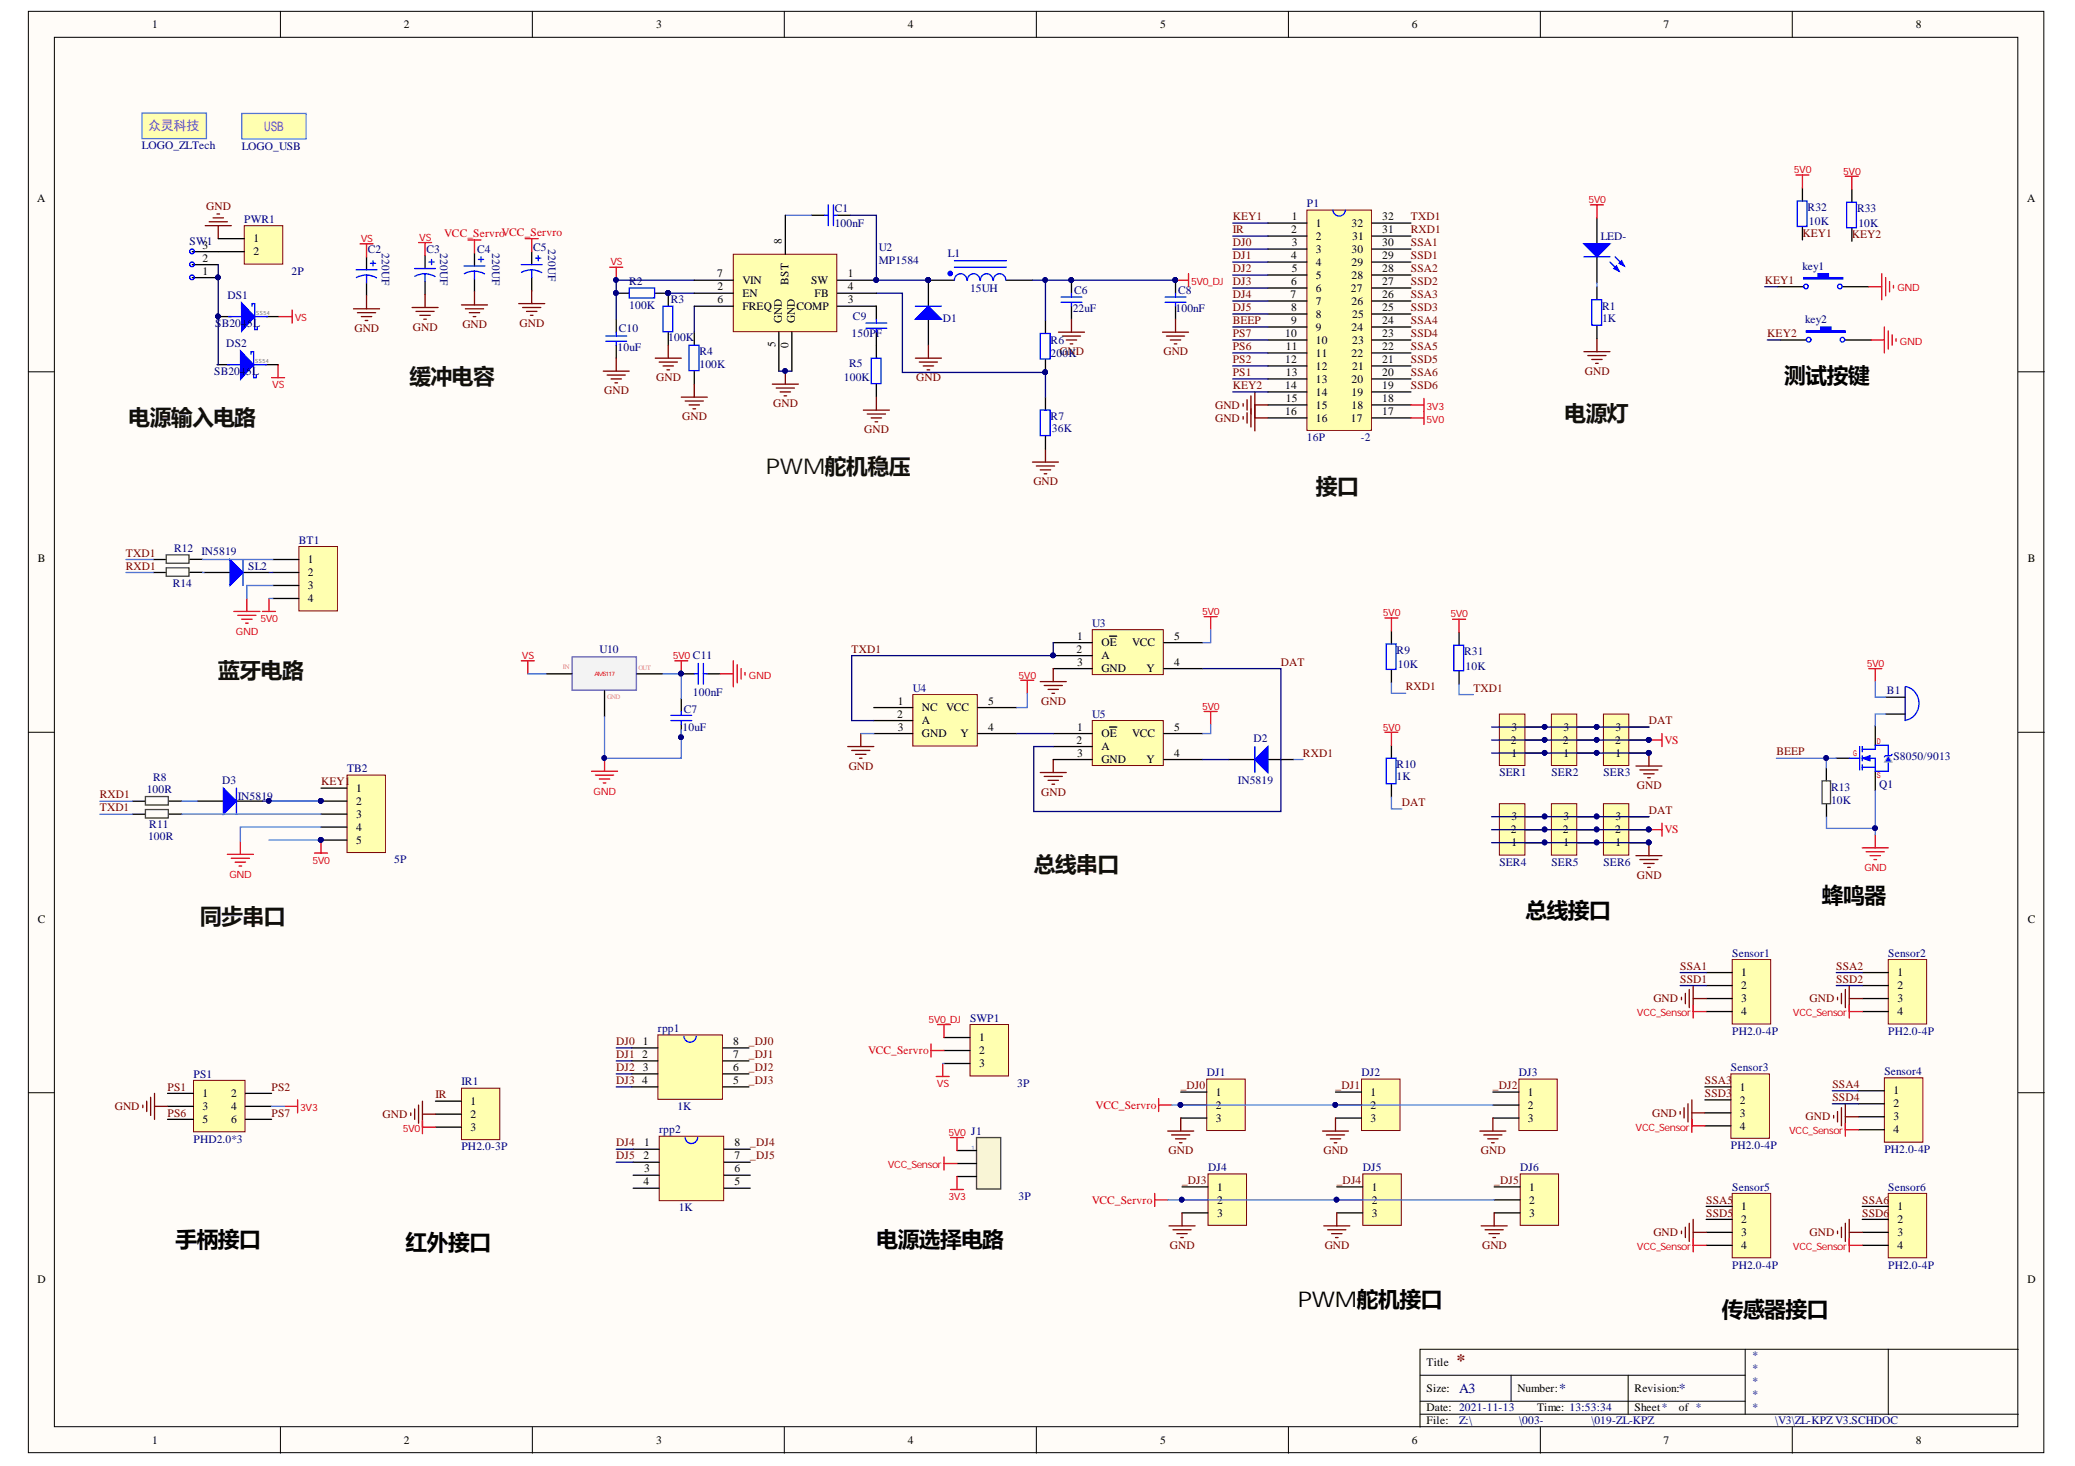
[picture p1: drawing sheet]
<svg xmlns="http://www.w3.org/2000/svg" width="297mm" height="210mm" viewBox="0 0 297 210" stroke-linecap="round" stroke-linejoin="round" font-family="sans-serif">
<defs><g id="words">
<g font-size="3.1" fill="#110f0a">
<text x="58.6" y="55.1">缓冲电容</text>
<text x="18.4" y="60.8">电源输入电路</text>
<text x="223.9" y="60.3">电源灯</text>
<text x="109.6" y="67.9">PWM舵机稳压</text>
<text x="188.4" y="70.7">接口</text>
<text x="31.2" y="97.1">蓝牙电路</text>
<text x="148" y="124.8">总线串口</text>
<text x="28.6" y="132.2">同步串口</text>
</g>
<g font-size="3.1">
<text x="255.4" y="54.9">测试按键</text>
<text x="218.4" y="131.5">总线接口</text>
<text x="260.8" y="129.3">蜂鸣器</text>
<text x="25.1" y="178.5">手柄接口</text>
<text x="58.1" y="178.9">红外接口</text>
<text x="125.5" y="178.5">电源选择电路</text>
<text x="185.8" y="187.1">PWM舵机接口</text>
<text x="246.5" y="188.6">传感器接口</text>
</g>
<text font-size="2.5" fill="#800000" x="208.5" y="195.6">*</text>
<g font-size="2" fill="#000080">
<text x="208.9" y="199.5">A3</text>
<text x="223.2" y="199.5">*</text>
<text x="240.3" y="199.5">*</text>
</g>
<text font-size="1.9" fill="#90f" x="21.2" y="18.7">众灵科技</text>
<g font-size="1.6">
<text x="21.8" y="4">1</text>
<text x="57.8" y="4">2</text>
<text x="93.9" y="4">3</text>
<text x="129.9" y="4">4</text>
<text x="166.1" y="4">5</text>
<text x="202.1" y="4">6</text>
<text x="238.1" y="4">7</text>
<text x="274.2" y="4">8</text>
<text x="5.3" y="28.9">A</text>
<text x="290.2" y="28.9">A</text>
<text x="29" y="35.6">3</text>
<text x="36.3" y="34.7">1</text>
<text x="111.9" y="34.9" transform="rotate(-90 111.9 34.9)">8</text>
<text x="184.8" y="33.4">2</text>
<text x="184.9" y="31.5">1</text>
<text x="184.9" y="35.3">3</text>
<text x="188.4" y="32.5">1</text>
<text x="188.4" y="34.3">2</text>
<text x="193.5" y="32.5">32</text>
<text x="193.6" y="34.3">31</text>
<text x="197.9" y="35.3">30</text>
<text x="197.9" y="33.4">31</text>
<text x="197.9" y="31.5">32</text>
<text x="29" y="39.3">1</text>
<text x="29" y="37.5">2</text>
<text x="36.3" y="36.6">2</text>
<text x="102.6" y="39.7">7</text>
<text x="102.7" y="41.6">2</text>
<text x="106.3" y="40.7">VIN</text>
<text x="112.9" y="40.8" transform="rotate(-90 112.9 40.8)">BST</text>
<text x="116.1" y="40.7">SW</text>
<text x="121.4" y="39.7">1</text>
<text x="121.4" y="41.6">4</text>
<text x="184.8" y="37.1">4</text>
<text x="184.8" y="40.8">6</text>
<text x="184.9" y="39">5</text>
<text x="188.4" y="36.2">3</text>
<text x="188.4" y="38">4</text>
<text x="188.4" y="39.9">5</text>
<text x="188.4" y="41.8">6</text>
<text x="193.4" y="41.8">27</text>
<text x="193.5" y="39.9">28</text>
<text x="193.5" y="38">29</text>
<text x="193.5" y="36.2">30</text>
<text x="197.9" y="40.8">27</text>
<text x="197.9" y="39">28</text>
<text x="197.9" y="37.1">29</text>
<text x="102.7" y="43.4">6</text>
<text x="106.3" y="42.5">EN</text>
<text x="106.3" y="44.4">FREQ</text>
<text x="111.9" y="46.3" transform="rotate(-90 111.9 46.3)">GND</text>
<text x="113.8" y="46.3" transform="rotate(-90 113.8 46.3)">GND</text>
<text x="114" y="44.4">COMP</text>
<text x="116.6" y="42.5">FB</text>
<text x="121.4" y="43.4">3</text>
<text x="184.8" y="42.7">7</text>
<text x="184.8" y="44.6">8</text>
<text x="184.8" y="46.4">9</text>
<text x="188.4" y="43.6">7</text>
<text x="188.4" y="45.5">8</text>
<text x="188.4" y="47.3">9</text>
<text x="193.5" y="47.3">24</text>
<text x="193.5" y="43.6">26</text>
<text x="193.6" y="45.5">25</text>
<text x="197.9" y="46.4">24</text>
<text x="197.9" y="44.6">25</text>
<text x="197.9" y="42.7">26</text>
<text x="111" y="49.7" transform="rotate(-90 111 49.7)">5</text>
<text x="112.9" y="49.8" transform="rotate(-90 112.9 49.8)">0</text>
<text x="184" y="48.3">10</text>
<text x="184" y="52">12</text>
<text x="184.1" y="50.1">11</text>
<text x="184.1" y="53.9">13</text>
<text x="188.4" y="49.2">10</text>
<text x="188.4" y="51.1">11</text>
<text x="188.4" y="52.9">12</text>
<text x="193.5" y="51.1">22</text>
<text x="193.6" y="52.9">21</text>
<text x="193.6" y="49.2">23</text>
<text x="197.9" y="53.9">20</text>
<text x="197.9" y="52">21</text>
<text x="197.9" y="50.1">22</text>
<text x="197.9" y="48.3">23</text>
<text x="184" y="55.7">14</text>
<text x="184" y="59.4">16</text>
<text x="184.1" y="57.6">15</text>
<text x="188.4" y="54.8">13</text>
<text x="188.4" y="56.6">14</text>
<text x="188.4" y="58.5">15</text>
<text x="193.5" y="58.5">18</text>
<text x="193.5" y="56.6">19</text>
<text x="193.5" y="54.8">20</text>
<text x="197.9" y="59.4">17</text>
<text x="197.9" y="57.6">18</text>
<text x="197.9" y="55.7">19</text>
<text x="188.4" y="60.4">16</text>
<text x="193.4" y="60.4">17</text>
<text x="5.4" y="80.5">B</text>
<text x="44.1" y="80.6">1</text>
<text x="44.1" y="82.5">2</text>
<text x="290.3" y="80.5">B</text>
<text x="44.1" y="84.4">3</text>
<text x="44.1" y="86.2">4</text>
<text x="154.1" y="93.5">2</text>
<text x="154.2" y="91.6">1</text>
<text x="154.2" y="95.3">3</text>
<text x="157.7" y="92.5">OE</text>
<text x="157.7" y="94.4">A</text>
<text x="162.1" y="92.5">VCC</text>
<text x="168.1" y="91.6">5</text>
<text x="168.1" y="95.3">4</text>
<text x="128.5" y="100.9">1</text>
<text x="132" y="101.8">NC</text>
<text x="135.5" y="101.8">VCC</text>
<text x="141.5" y="100.9">5</text>
<text x="157.7" y="96.3">GND</text>
<text x="164.1" y="96.3">Y</text>
<text x="128.4" y="102.8">2</text>
<text x="128.5" y="104.6">3</text>
<text x="132" y="103.7">A</text>
<text x="132" y="105.6">GND</text>
<text x="137.5" y="105.6">Y</text>
<text x="141.5" y="104.6">4</text>
<text x="154.1" y="106.5">2</text>
<text x="154.2" y="104.6">1</text>
<text x="157.7" y="105.6">OE</text>
<text x="157.7" y="107.4">A</text>
<text x="162.1" y="105.6">VCC</text>
<text x="168.1" y="104.6">5</text>
<text x="216.3" y="106.5">2</text>
<text x="216.4" y="104.6">3</text>
<text x="223.7" y="106.5">2</text>
<text x="223.8" y="104.6">3</text>
<text x="231.2" y="106.5">2</text>
<text x="231.3" y="104.6">3</text>
<text x="51" y="113.4">1</text>
<text x="154.2" y="108.4">3</text>
<text x="157.7" y="109.3">GND</text>
<text x="164.1" y="109.3">Y</text>
<text x="168.1" y="108.4">4</text>
<text x="216.4" y="108.4">1</text>
<text x="223.8" y="108.4">1</text>
<text x="231.3" y="108.4">1</text>
<text x="51" y="115.2">2</text>
<text x="51" y="117.1">3</text>
<text x="51" y="119">4</text>
<text x="216.3" y="119.3">2</text>
<text x="216.4" y="117.5">3</text>
<text x="223.7" y="119.3">2</text>
<text x="223.8" y="117.5">3</text>
<text x="231.2" y="119.3">2</text>
<text x="231.3" y="117.5">3</text>
<text x="51" y="120.8">5</text>
<text x="216.4" y="121.2">1</text>
<text x="223.8" y="121.2">1</text>
<text x="231.3" y="121.2">1</text>
<text x="5.4" y="132.1">C</text>
<text x="290.3" y="132.1">C</text>
<text x="249.3" y="139.8">1</text>
<text x="249.3" y="141.6">2</text>
<text x="249.3" y="143.5">3</text>
<text x="271.6" y="139.8">1</text>
<text x="271.6" y="141.6">2</text>
<text x="271.6" y="143.5">3</text>
<text x="92" y="149.6">1</text>
<text x="105" y="149.6">8</text>
<text x="140.2" y="149.1">1</text>
<text x="249.3" y="145.4">4</text>
<text x="271.6" y="145.4">4</text>
<text x="91.9" y="151.5">2</text>
<text x="91.9" y="155.2">4</text>
<text x="92" y="153.4">3</text>
<text x="105" y="155.2">5</text>
<text x="105" y="153.4">6</text>
<text x="105" y="151.5">7</text>
<text x="140.2" y="150.9">2</text>
<text x="140.2" y="152.8">3</text>
<text x="29" y="157.1">1</text>
<text x="29" y="158.9">3</text>
<text x="29" y="160.8">5</text>
<text x="33.1" y="157.1">2</text>
<text x="33.1" y="158.9">4</text>
<text x="33.1" y="160.8">6</text>
<text x="67.4" y="158.2">1</text>
<text x="67.4" y="160.1">2</text>
<text x="67.4" y="161.9">3</text>
<text x="174" y="156.9">1</text>
<text x="174" y="158.8">2</text>
<text x="174" y="160.6">3</text>
<text x="196.2" y="156.9">1</text>
<text x="196.2" y="158.8">2</text>
<text x="196.2" y="160.6">3</text>
<text x="218.7" y="156.9">1</text>
<text x="218.7" y="158.8">2</text>
<text x="218.7" y="160.6">3</text>
<text x="249.1" y="156.1">1</text>
<text x="249.1" y="158">2</text>
<text x="249.1" y="159.9">3</text>
<text x="249.1" y="161.7">4</text>
<text x="271.1" y="156.7">1</text>
<text x="271.1" y="158.6">2</text>
<text x="271.1" y="160.4">3</text>
<text x="92.1" y="166">2</text>
<text x="92.2" y="164.1">1</text>
<text x="92.2" y="167.9">3</text>
<text x="105.2" y="167.9">6</text>
<text x="105.2" y="166">7</text>
<text x="105.2" y="164.1">8</text>
<text x="271.1" y="162.3">4</text>
<text x="92.1" y="169.7">4</text>
<text x="105.2" y="169.7">5</text>
<text x="174.2" y="170.5">1</text>
<text x="174.2" y="172.3">2</text>
<text x="196.4" y="170.5">1</text>
<text x="196.4" y="172.3">2</text>
<text x="218.9" y="170.5">1</text>
<text x="218.9" y="172.3">2</text>
<text x="249.3" y="173.3">1</text>
<text x="271.6" y="173.3">1</text>
<text x="174.2" y="174.2">3</text>
<text x="196.4" y="174.2">3</text>
<text x="218.9" y="174.2">3</text>
<text x="249.3" y="175.1">2</text>
<text x="249.3" y="177">3</text>
<text x="249.3" y="178.8">4</text>
<text x="271.6" y="175.1">2</text>
<text x="271.6" y="177">3</text>
<text x="271.6" y="178.8">4</text>
<text x="5.4" y="183.7">D</text>
<text x="290.2" y="183.7">D</text>
<text x="204.2" y="195.6">Title</text>
<text x="204.2" y="199.3">Size:</text>
<text x="204.2" y="202.1">Date: 2021-11-13</text>
<text x="204.2" y="203.9">File:</text>
<text x="217.2" y="199.3">Number:</text>
<text x="220" y="202.1">Time: 13:53:34</text>
<text x="234" y="199.3">Revision:</text>
<text x="234" y="202.1">Sheet*</text>
<text x="240.3" y="202.1">of *</text>
<text x="21.8" y="206.7">1</text>
<text x="57.8" y="206.7">2</text>
<text x="93.9" y="206.7">3</text>
<text x="129.9" y="206.7">4</text>
<text x="166.1" y="206.7">5</text>
<text x="202.1" y="206.7">6</text>
<text x="238.1" y="206.7">7</text>
<text x="274.2" y="206.7">8</text>
</g>
<g font-size="1.6" fill="#000080">
<text x="20.3" y="21.4">LOGO_ZLTech</text>
<text x="34.6" y="21.4">LOGO_USB</text>
<text x="187.1" y="29.7">P1</text>
<text x="27.1" y="35.1">SW1</text>
<text x="35" y="31.9">PWR1</text>
<text x="78.5" y="35.7" transform="rotate(90 78.5 35.7)">220UF</text>
<text x="119.5" y="30.4">C1</text>
<text x="119.5" y="32.5">100nF</text>
<text x="229.2" y="34.3">LED-</text>
<text x="258.8" y="30.2">R32</text>
<text x="259" y="32.3">10K</text>
<text x="265.8" y="30.4">R33</text>
<text x="266" y="32.5">10K</text>
<text x="41.7" y="39.3">2P</text>
<text x="52.7" y="36.2">C2</text>
<text x="54.6" y="36.2" transform="rotate(90 54.6 36.2)">220UF</text>
<text x="61" y="36.2">C3</text>
<text x="63" y="36.2" transform="rotate(90 63 36.2)">220UF</text>
<text x="68.3" y="36.2">C4</text>
<text x="70.5" y="36.2" transform="rotate(90 70.5 36.2)">220UF</text>
<text x="76.3" y="36">C5</text>
<text x="90.1" y="40.8">R2</text>
<text x="125.8" y="36">U2</text>
<text x="125.8" y="37.9">MP1584</text>
<text x="135.7" y="36.7">L1</text>
<text x="138.9" y="41.8">15UH</text>
<text x="258" y="38.6">key1</text>
<text x="30.8" y="46.9">S</text>
<text x="31.7" y="46.9">B2045L</text>
<text x="32.5" y="42.8">DS1</text>
<text x="88.6" y="47.5">C10</text>
<text x="90.1" y="44.2">100K</text>
<text x="96" y="43.4">R3</text>
<text x="122.1" y="45.9">C9</text>
<text x="134.9" y="46">D1</text>
<text x="153.6" y="44.7">22uF</text>
<text x="153.8" y="42.1">C6</text>
<text x="168.3" y="44.7">100nF</text>
<text x="168.6" y="42.1">C8</text>
<text x="229.3" y="44.4">R1</text>
<text x="229.3" y="46">1K</text>
<text x="258.4" y="46.2">key2</text>
<text x="30.7" y="53.7">SB2045L</text>
<text x="32.4" y="49.7">DS2</text>
<text x="88.4" y="50.3">10uF</text>
<text x="95.7" y="48.8">100K</text>
<text x="100.1" y="52.7">100K</text>
<text x="100.1" y="50.9">R4</text>
<text x="121.5" y="52.6">R5</text>
<text x="121.9" y="48.3">150PF</text>
<text x="150.4" y="49.2">R6</text>
<text x="150.4" y="51.1">20GND</text>
<text x="152.1" y="51.1">0K</text>
<text x="120.8" y="54.6">100K</text>
<text x="150.4" y="60.2">R7</text>
<text x="150.6" y="61.9">36K</text>
<text x="187.1" y="63.2">16P</text>
<text x="194.8" y="63.2">-2</text>
<text x="42.8" y="77.8">BT1</text>
<text x="24.7" y="84">R14</text>
<text x="24.9" y="79">R12</text>
<text x="28.8" y="79.5">IN5819</text>
<text x="35.5" y="81.6">SL2</text>
<text x="156.4" y="89.8">U3</text>
<text x="85.8" y="93.5">U10</text>
<text x="99.2" y="94.4">C11</text>
<text x="199.9" y="93.7">R9</text>
<text x="200.1" y="95.7">10K</text>
<text x="209.6" y="93.8">R31</text>
<text x="209.8" y="95.9">10K</text>
<text x="99.2" y="99.6">100nF</text>
<text x="130.7" y="99.1">U4</text>
<text x="270.1" y="99.4">B1</text>
<text x="97.7" y="104.6">10uF</text>
<text x="97.9" y="102">C7</text>
<text x="156.4" y="102.8">U5</text>
<text x="179.4" y="106.3">D2</text>
<text x="21" y="113.6">100R</text>
<text x="21.9" y="111.9">R8</text>
<text x="31.8" y="112.3">D3</text>
<text x="49.7" y="110.6">TB2</text>
<text x="177.2" y="112.3">IN5819</text>
<text x="199.9" y="110">R10</text>
<text x="199.9" y="111.7">1K</text>
<text x="214.6" y="111.1">SER1</text>
<text x="222.1" y="111.1">SER2</text>
<text x="229.5" y="111.1">SER3</text>
<text x="262.1" y="113.3">R13</text>
<text x="269" y="112.8">Q1</text>
<text x="271.1" y="108.8">S8050/9013</text>
<text x="21.4" y="118.6">R11</text>
<text x="34" y="114.5">IN5819</text>
<text x="262.1" y="115.1">10K</text>
<text x="21.2" y="120.3">100R</text>
<text x="56.4" y="123.6">5P</text>
<text x="214.6" y="124">SER4</text>
<text x="222.1" y="124">SER5</text>
<text x="229.5" y="124">SER6</text>
<text x="248" y="137">Sensor1</text>
<text x="270.3" y="137">Sensor2</text>
<text x="94.2" y="147.8">rpp1</text>
<text x="138.9" y="146.3">SWP1</text>
<text x="248" y="148.2">PH2.0-4P</text>
<text x="270.3" y="148.2">PH2.0-4P</text>
<text x="27.7" y="154.3">PS1</text>
<text x="66.1" y="155.4">IR1</text>
<text x="145.6" y="155.6">3P</text>
<text x="172.7" y="154.1">DJ1</text>
<text x="194.9" y="154.1">DJ2</text>
<text x="217.4" y="154.1">DJ3</text>
<text x="247.8" y="153.4">Sensor3</text>
<text x="269.7" y="153.9">Sensor4</text>
<text x="97" y="158.9">1K</text>
<text x="27.7" y="163.6">PHD2.0*3</text>
<text x="66.1" y="164.7">PH2.0-3P</text>
<text x="94.4" y="162.3">rpp2</text>
<text x="139" y="162.5">J1</text>
<text x="172.9" y="167.7">DJ4</text>
<text x="195.1" y="167.7">DJ5</text>
<text x="217.6" y="167.7">DJ6</text>
<text x="247.8" y="164.5">PH2.0-4P</text>
<text x="269.7" y="165.1">PH2.0-4P</text>
<text x="97.2" y="173.4">1K</text>
<text x="145.8" y="171.8">3P</text>
<text x="248" y="170.5">Sensor5</text>
<text x="270.3" y="170.5">Sensor6</text>
<text x="248" y="181.6">PH2.0-4P</text>
<text x="270.3" y="181.6">PH2.0-4P</text>
<text x="250.8" y="194.6">*</text>
<text x="250.8" y="196.5">*</text>
<text x="208.9" y="203.9">Z:\</text>
<text x="217.5" y="203.9">\003-</text>
<text x="227.8" y="203.9">\019-ZL-KPZ</text>
<text x="250.8" y="198.4">*</text>
<text x="250.8" y="200.2">*</text>
<text x="250.8" y="202.1">*</text>
<text x="254.1" y="203.9">\V3\ZL-KPZV3.SCHDOC</text>
</g>
<g font-size="1.6" fill="#800000">
<text x="29.5" y="30">GND</text>
<text x="176.5" y="33.4">IR</text>
<text x="176.5" y="31.5">KEY1</text>
<text x="176.5" y="35.3">DJ0</text>
<text x="202" y="33.4">RXD1</text>
<text x="202" y="31.5">TXD1</text>
<text x="202" y="35.3">SSA1</text>
<text x="258" y="34">KEY1</text>
<text x="265.1" y="34.1">KEY2</text>
<text x="176.5" y="37.1">DJ1</text>
<text x="176.5" y="39">DJ2</text>
<text x="176.5" y="40.8">DJ3</text>
<text x="202" y="39">SSA2</text>
<text x="202" y="40.8">SSD2</text>
<text x="202" y="37.1">SSD1</text>
<text x="252.6" y="40.7">KEY1</text>
<text x="50.7" y="47.5">GND</text>
<text x="59.1" y="47.3">GND</text>
<text x="66.2" y="47">GND</text>
<text x="74.4" y="46.8">GND</text>
<text x="176.5" y="42.7">DJ4</text>
<text x="176.5" y="44.6">DJ5</text>
<text x="176.5" y="46.4">BEEP</text>
<text x="202" y="42.7">SSA3</text>
<text x="202" y="46.4">SSA4</text>
<text x="202" y="44.6">SSD3</text>
<text x="166.5" y="50.9">GND</text>
<text x="176.5" y="53.9">PS1</text>
<text x="176.5" y="52">PS2</text>
<text x="176.5" y="50.1">PS6</text>
<text x="176.5" y="48.3">PS7</text>
<text x="202" y="50.1">SSA5</text>
<text x="202" y="53.9">SSA6</text>
<text x="202" y="48.3">SSD4</text>
<text x="202" y="52">SSD5</text>
<text x="226.9" y="53.7">GND</text>
<text x="253" y="48.3">KEY2</text>
<text x="86.5" y="56.5">GND</text>
<text x="93.9" y="54.6">GND</text>
<text x="110.7" y="58.3">GND</text>
<text x="131.2" y="54.6">GND</text>
<text x="173.9" y="58.5">GND</text>
<text x="176.5" y="55.7">KEY2</text>
<text x="202" y="55.7">SSD6</text>
<text x="97.7" y="60.2">GND</text>
<text x="123.7" y="62">GND</text>
<text x="173.9" y="60.4">GND</text>
<text x="147.9" y="69.5">GND</text>
<text x="18" y="79.7">TXD1</text>
<text x="18" y="81.6">RXD1</text>
<text x="121.9" y="93.5">TXD1</text>
<text x="183.4" y="95.3">DAT</text>
<text x="149" y="100.9">GND</text>
<text x="201.2" y="98.9">RXD1</text>
<text x="210.9" y="99.1">TXD1</text>
<text x="236" y="103.7">DAT</text>
<text x="46" y="112.4">KEY1</text>
<text x="121.5" y="110.2">GND</text>
<text x="149" y="113.9">GND</text>
<text x="186.5" y="108.4">RXD1</text>
<text x="234.3" y="113">GND</text>
<text x="254.3" y="108.2">BEEP</text>
<text x="14.3" y="114.3">RXD1</text>
<text x="14.3" y="116.2">TXD1</text>
<text x="200.7" y="115.4">DAT</text>
<text x="236" y="116.5">DAT</text>
<text x="234.3" y="125.8">GND</text>
<text x="236.7" y="143.5">GND</text>
<text x="240.5" y="138.9">SSA1</text>
<text x="240.5" y="140.7">SSD1</text>
<text x="259" y="143.5">GND</text>
<text x="262.9" y="140.7">SSD2</text>
<text x="262.9" y="138.9">SSA2</text>
<text x="88.2" y="149.6">DJ0</text>
<text x="107.2" y="149.6">_DJ0</text>
<text x="88.2" y="151.5">DJ1</text>
<text x="88.2" y="153.4">DJ2</text>
<text x="88.2" y="155.2">DJ3</text>
<text x="107.2" y="151.5">_DJ1</text>
<text x="107.2" y="153.4">_DJ2</text>
<text x="107.2" y="155.2">_DJ3</text>
<text x="169" y="156">_DJ0</text>
<text x="191.2" y="156">_DJ1</text>
<text x="213.7" y="156">_DJ2</text>
<text x="244.1" y="155.2">SSA3</text>
<text x="262.3" y="155.8">SSA4</text>
<text x="16.4" y="158.9">GND</text>
<text x="24" y="156.1">PS1</text>
<text x="24" y="159.9">PS6</text>
<text x="38.9" y="156.1">PS2</text>
<text x="38.9" y="159.9">PS7</text>
<text x="54.8" y="160.1">GND</text>
<text x="62.3" y="157.3">IR</text>
<text x="236.5" y="159.9">GND</text>
<text x="244.1" y="157.1">SSD3</text>
<text x="258.5" y="160.4">GND</text>
<text x="262.3" y="157.6">SSD4</text>
<text x="88.2" y="164.1">DJ4</text>
<text x="88.2" y="166">DJ5</text>
<text x="107.4" y="164.1">_DJ4</text>
<text x="107.4" y="166">_DJ5</text>
<text x="167.3" y="165.3">GND</text>
<text x="189.4" y="165.3">GND</text>
<text x="212" y="165.3">GND</text>
<text x="169.2" y="169.5">_DJ3</text>
<text x="191.4" y="169.5">_DJ4</text>
<text x="213.9" y="169.5">_DJ5</text>
<text x="244.2" y="172.3">SSA5</text>
<text x="266.6" y="172.3">SSA6</text>
<text x="167.5" y="178.8">GND</text>
<text x="189.6" y="178.8">GND</text>
<text x="212.2" y="178.8">GND</text>
<text x="236.7" y="177">GND</text>
<text x="244.2" y="174.2">SSD5</text>
<text x="259" y="177">GND</text>
<text x="266.6" y="174.2">SSD6</text>
</g>
<g font-size="1.6" fill="#f00">
<text x="63.6" y="34">VCC_ServroVCC_Servro</text>
<text x="238.3" y="106.5">VS</text>
<text x="238.3" y="119.3">VS</text>
<text x="124.3" y="150.9">VCC_Servro</text>
<text x="156.8" y="158.8">VCC_Servro</text>
<text x="156.3" y="172.3">VCC_Servro</text>
</g>
<g font-size="1.4" fill="#f00">
<text x="227.4" y="29.1">5V0</text>
<text x="256.8" y="24.8">5V0</text>
<text x="263.9" y="25">5V0</text>
<text x="51.6" y="34.7">VS</text>
<text x="60" y="34.5">VS</text>
<text x="87.4" y="38">VS</text>
<text x="170.5" y="40.8">5V0_DJ</text>
<text x="271.6" y="41.7">GND</text>
<text x="42.2" y="46">VS</text>
<text x="272" y="49.4">GND</text>
<text x="39" y="55.6">VS</text>
<text x="204.2" y="58.7">3V3</text>
<text x="204.2" y="60.5">5V0</text>
<text x="37.3" y="89.1">5V0</text>
<text x="172.1" y="88">5V0</text>
<text x="198" y="88.2">5V0</text>
<text x="207.6" y="88.4">5V0</text>
<text x="33.8" y="90.9">GND</text>
<text x="74.7" y="94.4">VS</text>
<text x="96.3" y="94.4">5V0</text>
<text x="267.2" y="95.5">5V0</text>
<text x="107.2" y="97.2">GND</text>
<text x="145.8" y="97.2">5V0</text>
<text x="172.1" y="101.6">5V0</text>
<text x="198" y="104.6">5V0</text>
<text x="85" y="113.8">GND</text>
<text x="32.8" y="125.7">GND</text>
<text x="44.7" y="123.7">5V0</text>
<text x="266.9" y="124.8">GND</text>
<text x="132.9" y="146.4">5V0_DJ</text>
<text x="234.3" y="145.5">VCC_Sensor</text>
<text x="256.7" y="145.5">VCC_Sensor</text>
<text x="134.1" y="155.6">VS</text>
<text x="43" y="159.1">3V3</text>
<text x="234.1" y="161.9">VCC_Sensor</text>
<text x="57.6" y="162.1">5V0</text>
<text x="127.1" y="167.3">VCC_Sensor</text>
<text x="135.8" y="162.6">5V0</text>
<text x="256.1" y="162.4">VCC_Sensor</text>
<text x="135.8" y="171.8">3V3</text>
<text x="234.3" y="179">VCC_Sensor</text>
<text x="256.7" y="179">VCC_Sensor</text>
</g>
<g font-size="1" fill="#f0f">
<text x="80.6" y="95.8">IN</text>
<text x="91.4" y="95.9">OUT</text>
<text x="86.9" y="100">GND</text>
</g>
<text font-size=".9" fill="#f00" x="85.1" y="96.8">AMS117</text>
<text font-size=".9" fill="#4a86e8" x="139" y="164.7">1</text>
<g font-size=".8" fill="#666">
<text x="36.7" y="45.1">SS54</text>
<text x="36.5" y="52">SS54</text>
</g>
</g></defs>
<g fill="#fffcf8" stroke="#000" stroke-width=".14">
<path d="M4.1 1.6h288.5v206.4h-288.5z"/>
<path d="M7.8 5.3h281.1v199h-281.1z"/>
</g>
<g fill="none" stroke="#000" stroke-width=".14">
<path d="M40.1 1.6v3.7M76.2 1.6v3.7M112.3 1.6v3.7M148.4 1.6v3.7M184.4 1.6v3.7M220.5 1.6v3.7M256.6 1.6v3.7M4.1 53.2h3.7M288.9 53.2h3.8M4.1 104.8h3.7M288.9 104.8h3.8M4.1 156.5h3.7"/>
<path d="M288.9 156.5h3.8M203.3 196.9h46.5M216.3 196.9v3.7M233.1 196.9v5.6M249.8 193.2v9.3M270.3 193.2h-67v11.1M288.9 193.2h-18.6v9.3M40.1 204.3v3.8M76.2 204.3v3.8M112.3 204.3v3.8M148.4 204.3v3.8M184.4 204.3v3.8"/>
<path d="M203.3 202.5h85.6M203.3 200.6h46.5M220.5 204.3v3.8M256.6 204.3v3.8"/>
</g>
<path d="M226.7 50.4h3.8M227.3 50.9h2.6M227.9 51.5h1.4M228.4 52h.4M228.6 48.5v1.9" fill="none" stroke="#800000" stroke-width=".19"/>
<path d="M228.6 31.2v3.7M228.6 36.8v3.7" fill="none" stroke="#000" stroke-width=".19"/>
<path d="M226.7 34.9h3.8l-1.9 1.9z" fill="#00f"/>
<path d="M226.7 34.9h3.8l-1.9 1.9zM230.5 37.5l1.3 1.3M231.2 36.8l1.3 1.3" fill="none" stroke="#00f" stroke-width=".19"/>
<path d="M231 38.4l.4-.3 .4 .7z" fill="#00f"/>
<path d="M231 38.4l.4-.3 .4 .7z" fill="none" stroke="#00f" stroke-width=".19"/>
<path d="M231.8 37.7l.3-.4 .4 .8z" fill="#00f"/>
<path d="M226.7 36.8h3.8M231.8 37.7l.3-.4 .4 .8z" fill="none" stroke="#00f" stroke-width=".19"/>
<path d="M229.5 102.2h3.7v7.4h-3.7z" fill="#ffffb0" stroke="#800000" stroke-width=".14"/>
<path d="M233.3 107.8h2.7M233.3 106h2.7M233.3 104.1h2.7" fill="none" stroke="#000" stroke-width=".19"/>
<g fill="#000080" stroke="#000080" stroke-width=".14">
<circle cx="236" cy="107.8" r=".33"/>
<circle cx="236" cy="105.9" r=".34"/>
</g>
<path d="M248 137.4h5.5v9.2h-5.5z" fill="#ffffb0" stroke="#800000" stroke-width=".14"/>
<path d="M244.2 139.3h3.8M244.2 141.1h3.8M244.2 143h3.8M244.2 144.8h3.8" fill="none" stroke="#000" stroke-width=".19"/>
<path d="M270.3 137.4h5.5v9.2h-5.5z" fill="#ffffb0" stroke="#800000" stroke-width=".14"/>
<path d="M266.6 139.3h3.7M266.6 141.1h3.7M266.6 143h3.7M266.6 144.8h3.7" fill="none" stroke="#000" stroke-width=".19"/>
<path d="M130.7 99.5h9.2v7.3h-9.2z" fill="#ffffb0" stroke="#800000" stroke-width=".14"/>
<path d="M125.1 101.3h5.6M125.1 103.2h5.6M125.1 105h5.6M140 101.3h5.6M140 105h5.6" fill="none" stroke="#000" stroke-width=".19"/>
<path d="M121.4 106.9h3.7M121.9 107.5h2.6M122.5 108h1.5M123 108.6h.4M123.2 105v1.9M148.9 110.6h3.7M149.5 111.2h2.6M150 111.7h1.5M150.6 112.3h.4M150.8 108.8v1.8" fill="none" stroke="#800000" stroke-width=".19"/>
<path d="M156.4 90.2h10.1v6.4h-10.1z" fill="#ffffb0" stroke="#800000" stroke-width=".14"/>
<path d="M150.8 92h5.6M150.8 93.9h5.6M150.8 95.7h5.6M158.8 91.1h1.1M166.6 92h5.6M166.6 95.7h5.6" fill="none" stroke="#000" stroke-width=".19"/>
<circle cx="150.7" cy="93.8" r=".33" fill="#000080" stroke="#000080" stroke-width=".14"/>
<path d="M156.4 103.2h10.1v6.4h-10.1z" fill="#ffffb0" stroke="#800000" stroke-width=".14"/>
<path d="M150.8 105h5.6M150.8 106.9h5.6M150.8 108.8h5.6M158.8 104.1h1.1M166.6 105h5.6M166.6 108.8h5.6" fill="none" stroke="#000" stroke-width=".19"/>
<path d="M236 106h1.9M237.9 105v1.9" fill="none" stroke="#f00" stroke-width=".19"/>
<g fill="#000080" stroke="#000080" stroke-width=".14">
<circle cx="236" cy="105.9" r=".34"/>
<circle cx="236" cy="107.8" r=".33"/>
</g>
<g fill="none" stroke="#800000" stroke-width=".19">
<path d="M148.9 97.6h3.7M149.5 98.2h2.6M150 98.7h1.5M150.6 99.3h.4M150.8 95.7v1.9M234.2 109.7h3.7M234.7 110.2h2.7M235.3 110.8h1.5M235.9 111.4h.3M236 107.8v1.9M240.7 142.8v.4M241.3 142.2v1.5"/>
<path d="M241.8 141.7v2.6M242.4 141.1v3.7M242.4 143h1.8M263 142.8v.4M263.6 142.2v1.5M264.2 141.7v2.6M264.7 143h1.9M264.7 141.1v3.7"/>
</g>
<path d="M247.8 153.8h5.5v9.2h-5.5z" fill="#ffffb0" stroke="#800000" stroke-width=".14"/>
<path d="M244.1 155.6h3.7M244.1 157.5h3.7M244.1 159.3h3.7M244.1 161.2h3.7" fill="none" stroke="#000" stroke-width=".19"/>
<path d="M269.7 154.3h5.6v9.2h-5.6z" fill="#ffffb0" stroke="#800000" stroke-width=".14"/>
<path d="M266 156.2h3.7M266 158h3.7M266 159.9h3.7M266 161.8h3.7" fill="none" stroke="#000" stroke-width=".19"/>
<path d="M262.5 159.7v.4M263 159.2v1.4M263.6 158.6v2.6M264.2 158v3.8M264.2 159.9h1.8" fill="none" stroke="#800000" stroke-width=".19"/>
<path d="M248 170.9h5.5v9.2h-5.5z" fill="#ffffb0" stroke="#800000" stroke-width=".14"/>
<path d="M244.2 172.7h3.8M244.2 174.6h3.8M244.2 176.5h3.8M244.2 178.3h3.8" fill="none" stroke="#000" stroke-width=".19"/>
<path d="M270.3 170.9h5.5v9.2h-5.5z" fill="#ffffb0" stroke="#800000" stroke-width=".14"/>
<path d="M175.9 108.8h3.7M181.5 108.8h3.7M266.6 172.7h3.7M266.6 174.6h3.7M266.6 176.5h3.7M266.6 178.3h3.7" fill="none" stroke="#000" stroke-width=".19"/>
<path d="M240.5 159.2v.3M241.1 158.6v1.5M241.6 158v2.6M242.2 157.5v3.7M242.2 159.3h1.9M240.7 176.3v.3M241.3 175.7v1.5M241.8 175.1v2.7M242.4 174.6v3.7M242.4 176.5h1.8" fill="none" stroke="#800000" stroke-width=".19"/>
<path d="M179.6 108.8l1.9-1.9v3.7z" fill="#00f"/>
<path d="M179.6 108.8l1.9-1.9v3.7zM179.6 106.9v3.7" fill="none" stroke="#00f" stroke-width=".19"/>
<path d="M28.3 114.7h3.7M33.9 114.7h3.7" fill="none" stroke="#000" stroke-width=".19"/>
<path d="M32 112.8l1.9 1.9-1.9 1.9z" fill="#00f"/>
<path d="M198.4 92.2h1.5v3.6h-1.5zM32 112.8l1.9 1.9-1.9 1.9zM33.9 112.8v3.8" fill="none" stroke="#00f" stroke-width=".19"/>
<path d="M199.2 90.3v1.9M199.2 95.9v1.9" fill="none" stroke="#000" stroke-width=".19"/>
<path d="M29.4 32.3h3.7M29.9 31.8h2.6M30.5 31.2h1.5M31.1 30.6h.3M31.2 32.3v1.9M263 176.3v.3M263.6 175.7v1.5M264.2 175.1v2.7M264.7 174.6v3.7M264.7 176.5h1.9" fill="none" stroke="#800000" stroke-width=".19"/>
<path d="M35 32.3h5.5v5.5h-5.5z" fill="#ffffb0" stroke="#800000" stroke-width=".14"/>
<path d="M27.5 36h7.5M27.5 39.8h3.7M27.5 37.9h3.7M31.2 34.2h3.8M254.9 48.7h3.7M264.2 48.7h3.7" fill="none" stroke="#000" stroke-width=".19"/>
<circle cx="31.2" cy="39.7" r=".33" fill="#000080" stroke="#000080" stroke-width=".14"/>
<g fill="none" stroke="#00f" stroke-width=".19">
<circle cx="27.5" cy="36" r=".33"/>
<circle cx="27.5" cy="39.7" r=".33"/>
<circle cx="27.5" cy="37.9" r=".33"/>
</g>
<path d="M258.6 47.4h2v-.6h1.5v.6h2.1v.2h-5.6z" fill-rule="evenodd" fill="#00f"/>
<g fill="none" stroke="#00f" stroke-width=".19">
<path d="M51 38.6h3M52.5 39.4l.7 .1 .7 .3M52.5 39.4l-.8 .1-.7 .2M52.5 39.4v1.1M53 37.7h.8M53.4 37.3v.8M258.6 47.4h2v-.6h1.5v.6h2.1v.2h-5.6z"/>
<circle cx="258.9" cy="48.6" r=".33"/>
<circle cx="263.7" cy="48.6" r=".33"/>
</g>
<path d="M52.5 36.8v1.8M52.5 40.5v1.9" fill="none" stroke="#000" stroke-width=".19"/>
<path d="M50.6 44.2h3.7M51.2 44.8h2.6M51.7 45.3h1.5M52.3 45.9h.4M52.5 42.4v1.8" fill="none" stroke="#800000" stroke-width=".19"/>
<path d="M172.7 154.5h5.6v7.4h-5.6z" fill="#ffffb0" stroke="#800000" stroke-width=".14"/>
<path d="M169 156.4h3.7M169 158.2h3.7M169 160.1h3.7" fill="none" stroke="#000" stroke-width=".19"/>
<circle cx="169" cy="158.2" r=".33" fill="#000080" stroke="#000080" stroke-width=".14"/>
<path d="M194.9 154.5h5.5v7.4h-5.5z" fill="#ffffb0" stroke="#800000" stroke-width=".14"/>
<path d="M191.2 156.4h3.7M191.2 158.2h3.7M191.2 160.1h3.7" fill="none" stroke="#000" stroke-width=".19"/>
<circle cx="191.1" cy="158.2" r=".33" fill="#000080" stroke="#000080" stroke-width=".14"/>
<path d="M217.4 154.5h5.5v7.4h-5.5z" fill="#ffffb0" stroke="#800000" stroke-width=".14"/>
<path d="M213.7 156.4h3.7M213.7 158.2h3.7M213.7 160.1h3.7" fill="none" stroke="#000" stroke-width=".19"/>
<path d="M172.9 168.1h5.5v7.3h-5.5z" fill="#ffffb0" stroke="#800000" stroke-width=".14"/>
<path d="M169.2 169.9h3.7M169.2 171.8h3.7M169.2 173.7h3.7" fill="none" stroke="#000" stroke-width=".19"/>
<circle cx="169.2" cy="171.8" r=".33" fill="#000080" stroke="#000080" stroke-width=".14"/>
<path d="M195.1 168.1h5.5v7.3h-5.5z" fill="#ffffb0" stroke="#800000" stroke-width=".14"/>
<path d="M191.4 169.9h3.7M191.4 171.8h3.7M191.4 173.7h3.7" fill="none" stroke="#000" stroke-width=".19"/>
<circle cx="191.3" cy="171.8" r=".33" fill="#000080" stroke="#000080" stroke-width=".14"/>
<path d="M217.6 168.1h5.5v7.3h-5.5z" fill="#ffffb0" stroke="#800000" stroke-width=".14"/>
<g fill="none" stroke="#000" stroke-width=".19">
<path d="M116.1 30.8h1.9M119.9 30.8h1.8M88.2 45.7v1.9M88.2 49.4v1.9M88.2 42h1.9M93.8 42h1.9v1.8M95.7 47.6v1.8M99.4 47.6v1.8M99.4 53.1v1.9M132.9 45.7v3.7M136.6 40.1h-3.7v3.7M144.1 40.1h3.7"/>
<path d="M213.9 169.9h3.7M213.9 171.8h3.7M213.9 173.7h3.7"/>
</g>
<g fill="none" stroke="#800000" stroke-width=".19">
<path d="M86.4 53.1h3.7M86.9 53.7h2.6M87.5 54.3h1.5M88 54.8h.4M88.2 51.3v1.8M93.8 51.3h3.7M94.4 51.8h2.6M94.9 52.4h1.5M95.5 53h.4M95.7 49.4v1.9M97.5 56.9h3.7M98.1 57.4h2.6"/>
<path d="M98.6 58h1.5M99.2 58.5h.4M99.4 55v1.9M110.6 55h3.7M111.1 55.6h2.6M111.7 56.1h1.5M112.2 56.7h.4M112.4 53.1v1.9M167.2 161.9h3.7M167.3 175.5h3.8M167.7 162.5h2.6M167.9 176.1h2.6"/>
<path d="M168.3 163.1h1.5M168.5 176.6h1.5M168.8 163.6h.4M169 177.2h.4M169 160.1v1.8M169.2 173.7v1.8M189.3 161.9h3.7M189.5 175.5h3.7M189.9 162.5h2.6M190.1 176.1h2.6M190.4 163.1h1.5M190.6 176.6h1.5"/>
<path d="M191 163.6h.4M191.2 177.2h.4M191.2 160.1v1.8M191.4 173.7v1.8M211.8 161.9h3.8M212 175.5h3.8M212.4 162.5h2.6M212.6 176.1h2.6M213 163.1h1.5M213.1 176.6h1.5M213.5 163.6h.4M213.7 177.2h.4"/>
<path d="M213.7 160.1v1.8M213.9 173.7v1.8"/>
</g>
<g fill="none" stroke="#00f" stroke-width=".19">
<path d="M118 30.8h.6M118.6 29.3v3M119.3 29.3v3M119.3 30.8h.6M136.6 38.3h7.5M136.6 37.3h7.5M86.7 48.1h3M86.7 48.9h3M88.2 47.6v.5M88.2 48.9v.5M90.1 41.2h3.6v1.5h-3.6zM94.9 43.8h1.4v3.7h-1.4z"/>
<path d="M98.6 49.4h1.5v3.7h-1.5zM138.4 40.1a.89 .89 0 0 0-.9-.9 .89 .89 0 0 0-.9 .9M140.3 40.1a.89 .89 0 0 0-.9-.9 .89 .89 0 0 0-.9 .9M142.1 40.1a.88 .88 0 0 0-.9-.9 .88 .88 0 0 0-.9 .9M144 40.1a.88 .88 0 0 0-.9-.9 .88 .88 0 0 0-.9 .9"/>
</g>
<g fill="#000080" stroke="#000080" stroke-width=".14">
<circle cx="95.6" cy="41.9" r=".33"/>
<circle cx="88.2" cy="41.9" r=".33"/>
<circle cx="112.4" cy="53.1" r=".33"/>
<circle cx="132.9" cy="40.1" r=".33"/>
</g>
<circle cx="136" cy="39.2" r=".33" fill="#00f" stroke="#00f" stroke-width=".14"/>
<path d="M131 45.7l1.9-1.9 1.9 1.9z" fill="#00f"/>
<g fill="none" stroke="#00f" stroke-width=".19">
<path d="M124 46.3h2.9M124 47h2.9M124.7 51.3h1.4v3.6h-1.4zM125.5 45.7v.6M125.5 47v.6M131 45.7l1.9-1.9 1.9 1.9zM131 43.8h3.8M148.9 47.7h1.4v3.7h-1.4zM151.9 43.3h3M151.9 42.5h3M153.4 42v.5M153.4 43.3v.5"/>
<path d="M166.8 43.3h3M166.8 42.5h3M168.3 42v.5M168.3 43.3v.5"/>
</g>
<g fill="#000080" stroke="#000080" stroke-width=".14">
<circle cx="132.9" cy="40.1" r=".33"/>
<circle cx="153.3" cy="40.1" r=".34"/>
<circle cx="149.6" cy="53.3" r=".33"/>
<circle cx="168.2" cy="40.1" r=".33"/>
</g>
<g fill="none" stroke="#800000" stroke-width=".19">
<path d="M123.6 58.7h3.7M124.2 59.3h2.6M124.7 59.8h1.5M125.5 56.9v1.8M131 51.3h3.8M131.6 51.8h2.6M132.2 52.4h1.4M132.7 53h.4M132.9 49.4v1.9M151.5 47.6h3.7M152.1 48.1h2.6M152.6 48.7h1.5"/>
<path d="M153.2 49.2h.4M153.4 45.7v1.9M166.4 47.6h3.7M167 48.1h2.6M167.5 48.7h1.5M168.1 49.2h.4M168.3 45.7v1.9M125.3 60.4h.3M147.8 66.2h3.7M148.4 66.7h2.6M148.9 67.3h1.5M149.5 67.8h.3"/>
<path d="M149.7 64.3v1.9"/>
</g>
<path d="M125.5 43.8v1.9M125.5 47.6v3.7M125.5 55v1.9M149.7 45.9v1.8M149.7 51.5v1.8M153.4 40.1v1.9M153.4 43.8v1.9M168.3 40.1v1.9M168.3 43.8v1.9" fill="none" stroke="#000" stroke-width=".19"/>
<path d="M27.7 154.7h7.4v7.4h-7.4z" fill="#ffffb0" stroke="#800000" stroke-width=".14"/>
<path d="M24 156.6h3.7M24 158.4h3.7M35.2 156.6h3.7M35.2 158.4h3.7M24 160.3h3.7M35.2 160.3h3.7" fill="none" stroke="#000" stroke-width=".19"/>
<path d="M20.4 158.2v.4M21 157.7v1.5M21.6 157.1v2.6M22.1 156.6v3.7M22.1 158.4h1.9" fill="none" stroke="#800000" stroke-width=".19"/>
<path d="M94.2 148.2h9.2v9.2h-9.2z" fill="#ffffb0" stroke="#800000" stroke-width=".14"/>
<path d="M90.5 150h3.7M90.5 151.9h3.7M90.5 153.8h3.7M90.5 155.6h3.7M103.5 150h3.7M103.5 151.9h3.7M103.5 153.8h3.7M103.5 155.6h3.7" fill="none" stroke="#000" stroke-width=".19"/>
<path d="M99.7 148.4a.88 .88 0 0 1-.9 .8 .88 .88 0 0 1-.9-.8" fill="none" stroke="#00f" stroke-width=".19"/>
<path d="M94.4 162.7h9.2v9.2h-9.2z" fill="#ffffb0" stroke="#800000" stroke-width=".14"/>
<path d="M90.6 164.5h3.8M90.6 166.4h3.8M90.6 168.3h3.8M90.6 170.1h3.8M103.7 164.5h3.7M103.7 166.4h3.7M103.7 168.3h3.7M103.7 170.1h3.7" fill="none" stroke="#000" stroke-width=".19"/>
<path d="M99.9 162.9a.89 .89 0 0 1-.9 .8 .89 .89 0 0 1-.9-.8" fill="none" stroke="#00f" stroke-width=".19"/>
<path d="M42.8 78.3h5.5v9.2h-5.5z" fill="#ffffb0" stroke="#800000" stroke-width=".14"/>
<path d="M29.2 82h3.7M34.8 82h3.7M39.1 80.1h3.7M39.1 82h3.7M39.1 83.8h3.7M39.1 85.7h3.7" fill="none" stroke="#000" stroke-width=".19"/>
<path d="M32.9 80.1l1.9 1.9-1.9 1.8z" fill="#00f"/>
<path d="M32.9 80.1l1.9 1.9-1.9 1.8zM34.8 80.1v3.7" fill="none" stroke="#00f" stroke-width=".19"/>
<path d="M66.1 155.8h5.5v7.4h-5.5z" fill="#ffffb0" stroke="#800000" stroke-width=".14"/>
<path d="M62.3 157.7h3.8M62.3 159.5h3.8M62.3 161.4h3.8" fill="none" stroke="#000" stroke-width=".19"/>
<path d="M58.8 159.3v.4M59.4 158.8v1.5M59.9 158.2v2.6M60.5 157.7v3.7M60.5 159.5h1.8" fill="none" stroke="#800000" stroke-width=".19"/>
<path d="M138.9 146.7h5.5v7.4h-5.5z" fill="#ffffb0" stroke="#800000" stroke-width=".14"/>
<g fill="none" stroke="#000" stroke-width=".19">
<path d="M60.8 36.6v1.8M67.9 36.2v1.9M67.9 39.9v1.9M76.1 36v1.9M76.1 39.8v1.8M60.8 40.3v1.9M149.7 56.9v1.8M254.5 41.1h3.7M263.8 41.1h3.7M149.7 62.4v1.9M135.1 148.6h3.8M135.1 150.4h3.8"/>
<path d="M135.1 152.3h3.8"/>
</g>
<g fill="none" stroke="#00f" stroke-width=".19">
<path d="M59.4 38.4h2.9M60.8 39.2l.8 .1 .7 .3M60.8 39.2l-.7 .1-.7 .3M60.8 39.2v1.1M61.4 37.5h.8M61.8 37.1v.8M66.4 38.1h3M67.9 38.8l.8 .1 .7 .3M67.9 38.8l-.7 .1-.7 .3M67.9 38.8v1.1M68.5 37.1h.7M68.9 36.8v.7"/>
<path d="M74.6 37.9h3M76.1 38.6l.8 .1 .6 .3M76.1 38.6l-.7 .1-.7 .3M76.1 38.6v1.2M76.7 37h.7M77 36.6v.7M148.9 58.7h1.4v3.7h-1.4z"/>
</g>
<g fill="none" stroke="#800000" stroke-width=".19">
<path d="M59 44h3.7M59.5 44.6h2.7M60.1 45.1h1.5M60.7 45.7h.3M60.8 42.2v1.8M66.1 43.7h3.7M66.6 44.2h2.6M67.2 44.8h1.5M67.7 45.3h.4M67.9 41.8v1.9M74.3 43.5h3.7M74.8 44h2.6"/>
<path d="M75.4 44.6h1.5M75.9 45.1h.4M76.1 41.6v1.9"/>
</g>
<path d="M258.2 39.8h2.1v-.6h1.4v.6h2.1v.1h-5.6z" fill-rule="evenodd" fill="#00f"/>
<g fill="none" stroke="#00f" stroke-width=".19">
<path d="M258.2 39.8h2.1v-.6h1.4v.6h2.1v.1h-5.6z"/>
<circle cx="258.5" cy="41" r=".33"/>
<circle cx="263.4" cy="41" r=".34"/>
</g>
<path d="M222.1 102.2h3.6v7.4h-3.6z" fill="#ffffb0" stroke="#800000" stroke-width=".14"/>
<path d="M225.8 107.8h2.8M225.8 106h2.8M225.8 104.1h2.8" fill="none" stroke="#000" stroke-width=".19"/>
<g fill="#000080" stroke="#000080" stroke-width=".14">
<circle cx="228.6" cy="107.8" r=".33"/>
<circle cx="228.6" cy="105.9" r=".33"/>
<circle cx="228.6" cy="104.1" r=".33"/>
</g>
<path d="M214.6 102.2h3.7v7.4h-3.7z" fill="#ffffb0" stroke="#800000" stroke-width=".14"/>
<path d="M218.4 107.8h2.8M218.4 106h2.8M218.4 104.1h2.8" fill="none" stroke="#000" stroke-width=".19"/>
<g fill="#000080" stroke="#000080" stroke-width=".14">
<circle cx="221.1" cy="107.8" r=".33"/>
<circle cx="221.1" cy="105.9" r=".33"/>
<circle cx="221.1" cy="104.1" r=".33"/>
</g>
<path d="M187.1 30.1h9.2v31.5h-9.2z" fill="#ffffb0" stroke="#800000" stroke-width=".14"/>
<path d="M192.6 30.1a.89 .89 0 0 1-.9 .8 .89 .89 0 0 1-.9-.8M227.9 42.9h1.4v3.7h-1.4zM272.8 98.3a2.47 2.47 0 0 1 1.9 2.4 2.47 2.47 0 0 1-2 2.4M96 103.2h3M96 102.4h3M97.5 101.9v.5M97.5 103.2v.5M198.4 108.6h1.5v3.6h-1.5z" fill="none" stroke="#00f" stroke-width=".19"/>
<g fill="none" stroke="#000" stroke-width=".19">
<path d="M181.5 31.9h5.6M181.5 33.8h5.6M181.5 35.7h5.6M181.5 37.5h5.6M181.5 39.4h5.6M196.4 31.9h5.6M196.4 33.8h5.6M196.4 35.7h5.6M196.4 37.5h5.6M196.4 39.4h5.6M181.5 41.2h5.6M181.5 43.1h5.6"/>
<path d="M181.5 45h5.6M181.5 46.8h5.6M181.5 48.7h5.6M181.5 50.5h5.6M181.5 52.4h5.6M181.5 54.3h5.6M181.5 56.1h5.6M181.5 58h5.6M181.5 59.8h5.6M196.4 41.2h5.6M196.4 43.1h5.6M196.4 45h5.6"/>
<path d="M196.4 46.8h5.6M196.4 48.7h5.6M196.4 50.5h5.6M196.4 52.4h5.6M196.4 54.3h5.6M196.4 56.1h5.6M196.4 58h5.6M196.4 59.8h5.6M228.6 41.1v1.8M228.6 46.6v1.9M21.9 82h1.9M21.9 80.1h1.9"/>
<path d="M27.1 82h1.9M27.1 80.1h1.9M269.9 99.8h2.8M19 114.7h1.8M19 116.6h1.8M24.2 114.7h1.8M24.2 116.6h1.8M97.5 100v1.9M97.5 103.7v1.9M199.2 106.7v1.9M199.2 112.3v1.8M261.4 109.9v1.9"/>
<path d="M261.5 115.2v1.8M269.9 102.2h2.8"/>
</g>
<path d="M178 57.8v.4M178 59.7v.3M178.5 57.2v1.5M178.5 59.1v1.5M179.1 56.7v4.4M179.6 56.1v5.6M179.6 58h1.9M179.6 59.8h1.9" fill="none" stroke="#800000" stroke-width=".19"/>
<g fill="none" stroke="#f00" stroke-width=".19">
<path d="M51.5 34.9h1.9M52.5 34.9v1.9M59.9 34.7h1.9M60.8 34.7v1.9M75.2 34.2h1.8M76.1 34.2v1.8M87.3 38.3h1.8M88.2 38.3v1.8M227.7 29.3h1.8M228.6 29.3v1.9M202 59.8h1.8M202 58h1.8"/>
<path d="M203.8 57v3.8M33.5 87.5h3.7M34 88.1h2.6M34.6 88.7h1.5M35.2 89.2h.3M35.3 85.7v1.8M37.6 87.5h1.8M38.5 85.7v1.8M146.1 97.4h1.9M147.1 97.4v1.9M172.4 88.3h1.8M173.3 88.3v1.9"/>
<path d="M198.3 88.5h1.8M199.2 88.5v1.8M267.5 95.7h1.9M268.4 95.7v1.9M172.4 101.9h1.8M173.3 101.9v1.8M198.3 104.8h1.8M199.2 104.8v1.9M268.4 119.5v1.9M32.5 122.3h3.8M33.1 122.9h2.6M33.7 123.4h1.5"/>
<path d="M34.2 124h.4M34.4 120.5v1.8M45 122.1h1.9M46 120.3v1.8M266.6 121.4h3.7M267.1 122h2.6M267.7 122.5h1.5M268.3 123.1h.3M40.7 158.4h1.9M42.6 157.5v1.8M133.3 149.5v1.8M133.3 150.4h1.8"/>
<path d="M134 154.1h1.9M134.9 152.3v1.8M165.9 157.3v1.9M165.9 158.2h1.8M60.5 160.5v1.8M60.5 161.4h1.8M165.3 170.9v1.8M165.3 171.8h1.9"/>
</g>
<g fill="#000080" stroke="#000080" stroke-width=".14">
<circle cx="97.5" cy="105.6" r=".33"/>
<circle cx="45.9" cy="120.2" r=".33"/>
<circle cx="88.2" cy="40.1" r=".33"/>
</g>
<path d="M272.7 98.3v4.9" fill="none" stroke="#0000bf" stroke-width=".19"/>
<path d="M23.8 79.4h3.3v1.2h-3.3zM23.8 81.3h3.3v1.2h-3.3zM20.8 114.1h3.3v1.2h-3.3zM20.8 115.9h3.3v1.2h-3.3zM260.8 111.8h1.2v3.3h-1.2z" fill="none" stroke="#434343" stroke-width=".19"/>
<path d="M229.5 115.1h3.7v7.3h-3.7z" fill="#ffffb0" stroke="#800000" stroke-width=".14"/>
<path d="M233.3 118.8h2.7M233.3 116.9h2.7M233.3 120.7h2.7" fill="none" stroke="#000" stroke-width=".19"/>
<g fill="#000080" stroke="#000080" stroke-width=".14">
<circle cx="236" cy="120.6" r=".34"/>
<circle cx="236" cy="118.8" r=".34"/>
</g>
<path d="M236 118.8h1.9M237.9 117.9v1.8" fill="none" stroke="#f00" stroke-width=".19"/>
<path d="M234.2 122.5h3.7M234.7 123.1h2.7M235.3 123.6h1.5M235.9 124.2h.3M236 120.7v1.8" fill="none" stroke="#800000" stroke-width=".19"/>
<path d="M222.1 115.1h3.6v7.3h-3.6z" fill="#ffffb0" stroke="#800000" stroke-width=".14"/>
<path d="M225.8 118.8h2.8M225.8 116.9h2.8M225.8 120.7h2.8" fill="none" stroke="#000" stroke-width=".19"/>
<g fill="#000080" stroke="#000080" stroke-width=".14">
<circle cx="228.6" cy="120.6" r=".33"/>
<circle cx="228.6" cy="118.8" r=".33"/>
<circle cx="228.6" cy="116.9" r=".33"/>
</g>
<path d="M214.6 115.1h3.7v7.3h-3.7z" fill="#ffffb0" stroke="#800000" stroke-width=".14"/>
<path d="M218.4 118.8h2.8M218.4 116.9h2.8M262.9 108.6h1.8M268.4 103.9v2.8M268.4 110.4v2.8M218.4 120.7h2.8" fill="none" stroke="#000" stroke-width=".19"/>
<g fill="#000080" stroke="#000080" stroke-width=".14">
<circle cx="221.1" cy="120.6" r=".33"/>
<circle cx="221.1" cy="118.8" r=".33"/>
<circle cx="221.1" cy="116.9" r=".33"/>
</g>
<path d="M264.7 108.6h1.5M266.2 106.9v3.3M266.6 107.3h1.8M266.6 108.6h1.8v1.8M266.6 109.9h1.8M266.6 106.9v.7M266.6 108.2v.7M266.6 109.5v.7" fill="none" stroke="#00f" stroke-width=".19"/>
<path d="M266.6 108.6l1.1-.4v.7z" fill="#00f"/>
<path d="M266.6 108.6l1.1-.4v.7z" fill="none" stroke="#00f" stroke-width=".14"/>
<path d="M268.4 107.3v-.6h1.9v1.5M270.3 109.1v1.3h-1.9" fill="none" stroke="#00f" stroke-width=".19"/>
<path d="M270.3 108.2l.6 .9h-1.2z" fill="#00f"/>
<path d="M270.3 108.2l.6 .9h-1.2z" fill="none" stroke="#b7b7b7" stroke-width=".14"/>
<path d="M270.9 108l-.2 .2h-.8l-.2 .2" fill="none" stroke="#00f" stroke-width=".19"/>
<path d="M67 34.4h1.9M67.9 34.4v1.8" fill="none" stroke="#f00" stroke-width=".19"/>
<path d="M34.6 16.2h9.2v3.7h-9.2z" fill="#ffffb0" stroke="#4a86e8" stroke-width=".19"/>
<path d="M269.4 39.2v3.7M269.9 39.8v2.6M38.9 54.1h1.8M39.8 52.2v1.9M267.5 41.1h1.9M270.5 40.3v1.5M271.1 40.9v.3" fill="none" stroke="#f00" stroke-width=".19"/>
<path d="M139.8 162.9h3.5v7.3h-3.5z" fill="#fff2cc" stroke="#434343" stroke-width=".19"/>
<path d="M208.9 90.5v1.9M208.9 96.1v1.9M137 164.7h2.8M137 166.6h2.8M137 168.5h2.8" fill="none" stroke="#000" stroke-width=".19"/>
<g fill="none" stroke="#f00" stroke-width=".19">
<path d="M267.9 48.7h1.8M269.7 46.8v3.7M270.3 47.4v2.6M270.9 47.9v1.5M271.4 48.5v.4M207.9 88.7h1.9M208.9 88.7v1.8M242.4 143.9v1.9M242.4 144.8h1.8M264.7 144.8h1.9M264.7 143.9v1.9M135.1 165.7v1.8"/>
<path d="M135.1 166.6h1.9M136.1 162.9h1.8M136.1 170.3h1.8M137 162.9v1.8M137 168.5v1.8M242.2 160.3v1.8M242.2 161.2h1.9M242.4 177.4v1.8M242.4 178.3h1.8M264.2 160.8v1.9M264.2 161.8h1.8M264.7 177.4v1.8"/>
<path d="M264.7 178.3h1.9"/>
</g>
<path d="M208.1 92.4h1.4v3.6h-1.4z" fill="none" stroke="#00f" stroke-width=".19"/>
<path d="M49.7 111h5.5v11.1h-5.5z" fill="#ffffb0" stroke="#800000" stroke-width=".14"/>
<path d="M258 26.9v1.9M258 32.5v1.9M265.1 27.1v1.9M265.1 32.7v1.8M31.1 52.2h1.9M37.9 52.2h1.9M46 112.8h3.7M46 114.7h3.7M46 116.6h3.7M46 118.4h3.7M46 120.3h3.7" fill="none" stroke="#000" stroke-width=".19"/>
<g fill="#000080" stroke="#000080" stroke-width=".14">
<circle cx="45.9" cy="114.7" r=".33"/>
<circle cx="45.9" cy="120.2" r=".33"/>
</g>
<path d="M257.3 28.8h1.4v3.6h-1.4zM264.3 29h1.4v3.6h-1.4zM32.6 52.2h1.8M35.9 50.7v-.3h.4v3.7h.4v-.4M36.3 52.2h1.9" fill="none" stroke="#00f" stroke-width=".19"/>
<path d="M257.1 25.1h1.9M258 25.1v1.8M264.2 25.2h1.8M265.1 25.2v1.9" fill="none" stroke="#f00" stroke-width=".19"/>
<path d="M34.4 50.2l1.9 2-1.9 2.1z" fill="#00f"/>
<path d="M32.7 45.3h1.9M34.4 50.2l1.9 2-1.9 2.1zM36.1 43.8v-.3h.4v3.7h.3v-.4M36.5 45.3h1.8" fill="none" stroke="#00f" stroke-width=".19"/>
<path d="M31.2 45.3h1.9M38.1 45.3h1.9" fill="none" stroke="#000" stroke-width=".19"/>
<circle cx="31.2" cy="45.3" r=".33" fill="#000080" stroke="#000080" stroke-width=".14"/>
<path d="M34.6 43.4l1.9 1.9-1.9 2.1z" fill="#00f"/>
<path d="M34.6 43.4l1.9 1.9-1.9 2.1z" fill="none" stroke="#00f" stroke-width=".19"/>
<circle cx="31.2" cy="45.3" r=".33" fill="#000080" stroke="#000080" stroke-width=".14"/>
<path d="M40 45.3h1.8M41.8 44.4v1.9" fill="none" stroke="#f00" stroke-width=".19"/>
<path d="M20.3 16.2h9.2v3.7h-9.2z" fill="#ffffb0" stroke="#4a86e8" stroke-width=".19"/>
<path d="M170.1 39.2v1.9M168.3 40.1h1.8M134.2 146.7h1.9M135.1 146.7v1.9" fill="none" stroke="#f00" stroke-width=".19"/>
<circle cx="168.2" cy="40.1" r=".33" fill="#000080" stroke="#000080" stroke-width=".14"/>
<path d="M81.9 94.1h9.2v4.7h-9.2z" fill="#f3f3f3" stroke="#90f" stroke-width=".19"/>
<path d="M78.2 96.5h3.7M86.5 98.9v3.7M91.2 96.5h3.7M97.5 96.5h1.9M101.2 96.5h1.9" fill="none" stroke="#000" stroke-width=".19"/>
<g fill="none" stroke="#f00" stroke-width=".19">
<path d="M74.6 94.6h1.9M75.6 94.6v1.9M96.6 94.6h1.9M97.5 94.6v1.9M103.1 96.5h1.9M105 94.6v3.7M105.5 95.2v2.6M106.1 95.7v1.5M106.6 96.3v.4M84.7 110.4h3.7M85.2 111h2.6M85.8 111.5h1.5"/>
<path d="M86.4 112.1h.3M86.5 108.6v1.8"/>
</g>
<g fill="#000080" stroke="#000080" stroke-width=".14">
<circle cx="86.5" cy="108.5" r=".33"/>
<circle cx="97.5" cy="96.4" r=".33"/>
<circle cx="150.7" cy="93.8" r=".33"/>
<circle cx="38.5" cy="114.7" r=".33"/>
<circle cx="45.9" cy="114.7" r=".33"/>
<circle cx="95.6" cy="41.9" r=".33"/>
<circle cx="88.2" cy="40.1" r=".33"/>
<circle cx="88.2" cy="41.9" r=".33"/>
<circle cx="125.4" cy="40.1" r=".33"/>
<circle cx="132.9" cy="40.1" r=".33"/>
<circle cx="149.6" cy="40.1" r=".33"/>
<circle cx="153.3" cy="40.1" r=".34"/>
<circle cx="168.2" cy="40.1" r=".33"/>
<circle cx="149.6" cy="53.3" r=".33"/>
<circle cx="228.6" cy="104.1" r=".33"/>
<circle cx="221.1" cy="104.1" r=".33"/>
<circle cx="236" cy="105.9" r=".34"/>
<circle cx="228.6" cy="105.9" r=".33"/>
<circle cx="221.1" cy="105.9" r=".33"/>
<circle cx="236" cy="107.8" r=".33"/>
<circle cx="228.6" cy="107.8" r=".33"/>
<circle cx="221.1" cy="107.8" r=".33"/>
<circle cx="191.3" cy="171.8" r=".33"/>
<circle cx="169.2" cy="171.8" r=".33"/>
<circle cx="191.1" cy="158.2" r=".33"/>
<circle cx="169" cy="158.2" r=".33"/>
<circle cx="228.6" cy="116.9" r=".33"/>
<circle cx="221.1" cy="116.9" r=".33"/>
<circle cx="236" cy="118.8" r=".34"/>
<circle cx="228.6" cy="118.8" r=".33"/>
<circle cx="221.1" cy="118.8" r=".33"/>
<circle cx="236" cy="120.6" r=".34"/>
<circle cx="228.6" cy="120.6" r=".33"/>
<circle cx="221.1" cy="120.6" r=".33"/>
<circle cx="261.4" cy="108.5" r=".33"/>
<circle cx="268.4" cy="118.6" r=".33"/>
<circle cx="45.9" cy="120.2" r=".33"/>
<circle cx="31.2" cy="39.7" r=".33"/>
<circle cx="31.2" cy="45.3" r=".33"/>
<circle cx="97.5" cy="105.6" r=".33"/>
</g>
<path d="M99.4 96.5h.5M99.9 95v3M100.7 95v3M100.7 96.5h.5" fill="none" stroke="#00f" stroke-width=".19"/>
<g fill="none" stroke="#000080" stroke-width=".19">
<path d="M31.2 37.9v14.3h-.1M121.7 30.8h3.8v9.3h7.4M176.5 31.9h5M176.5 33.8h5M176.5 35.7h5M176.5 37.5h5M176.5 39.4h5M95.7 42h3.7M99.4 40.1h-11.2v5.6M99.4 43.8v3.8M125.5 42h3.7v11.3h20.5v3.6M147.8 40.1h1.9"/>
<path d="M168.3 40.1h-18.6v5.8M176.5 48.7h5M176.5 41.2h5M176.5 43.1h5M176.5 45h5M176.5 46.8h5M176.5 50.5h5M176.5 52.4h5M176.5 54.3h5M176.5 56.1h5M252.6 41.1h1.9M253 48.7h1.9"/>
<path d="M38.5 82h.6M150.8 92v1.9h-28.9v9.3h3.2M172.2 95.7h11.2v20.5h-35.4v-9.3h2.8M37.6 114.7h8.4M145.6 105h5.2M172.2 108.8h3.7M213.5 104.1h22.5M213.5 106h22.5M213.5 107.8h22.5M213.5 116.9h22.5M213.5 118.8h22.5M213.5 120.7h22.5"/>
<path d="M240.5 139.3h3.7M262.9 139.3h3.7M88.2 150h2.3M88.2 151.9h2.3M88.2 153.8h2.3M88.2 155.6h2.3M240.5 141.1h3.7M262.3 156.2h3.7M262.3 158h3.7M262.9 141.1h3.7M88.2 164.5h2.4M88.2 166.4h2.4"/>
</g>
<g fill="none" stroke="#3c78d8" stroke-width=".19">
<path d="M112.4 30.8h3.7M228.6 40.5v.6M18 80.1h3.9M18 82h3.9M29 80.1h10.1M29 82h.2M38.5 85.7h.6M39.1 83.8h-3.8v1.9M75.6 96.5h2.6M94.9 96.5h2.6v3.5M147.1 99.3v2h-1.5M173.3 90.2v1.8h-1.1"/>
<path d="M199.2 97.8v1.5h2M208.9 98v1.5h2M268.4 97.6v2.2h1.5M14.3 114.7h4.7M14.3 116.6h4.7M26 116.6h20M26 114.7h2.3M38.5 114.7h7.5M46 118.4h-11.6v2.1M86.5 102.6v6h11v-4.1M123.2 105h1.9M173.3 103.7v1.3h-1.1"/>
<path d="M185.2 108.8h1.3M199.2 114.1v1.7h1.5M254.3 108.6h7.1v1.3M261.4 108.6h1.5M261.5 117v1.6h6.9M268.4 113.2v6.3M269.9 102.2h-1.5v1.7M38.5 120.3h7.5M38.9 158.4h1.8M134.9 152.3h.2M167.7 158.2h46M167.2 171.8h46.7"/>
</g>
<path d="M105 36.4h14.8v11.1h-14.8z" fill="#ffffb0" stroke="#800000" stroke-width=".14"/>
<path d="M112.4 30.8v5.6M99.4 40.1h5.6M99.4 42h5.6M99.4 43.8h5.6M111.5 47.6v5.5M113.4 47.6v5.5M119.9 40.1h5.6M119.9 42h5.6M119.9 43.8h5.6" fill="none" stroke="#000" stroke-width=".19"/>
<g fill="#000080" stroke="#000080" stroke-width=".14">
<circle cx="125.4" cy="40.1" r=".33"/>
<circle cx="112.4" cy="53.1" r=".33"/>
</g>
<path d="M111.5 53.1h1.9" fill="none" stroke="#000080" stroke-width=".19"/>
<use href="#words"/>
</svg>
